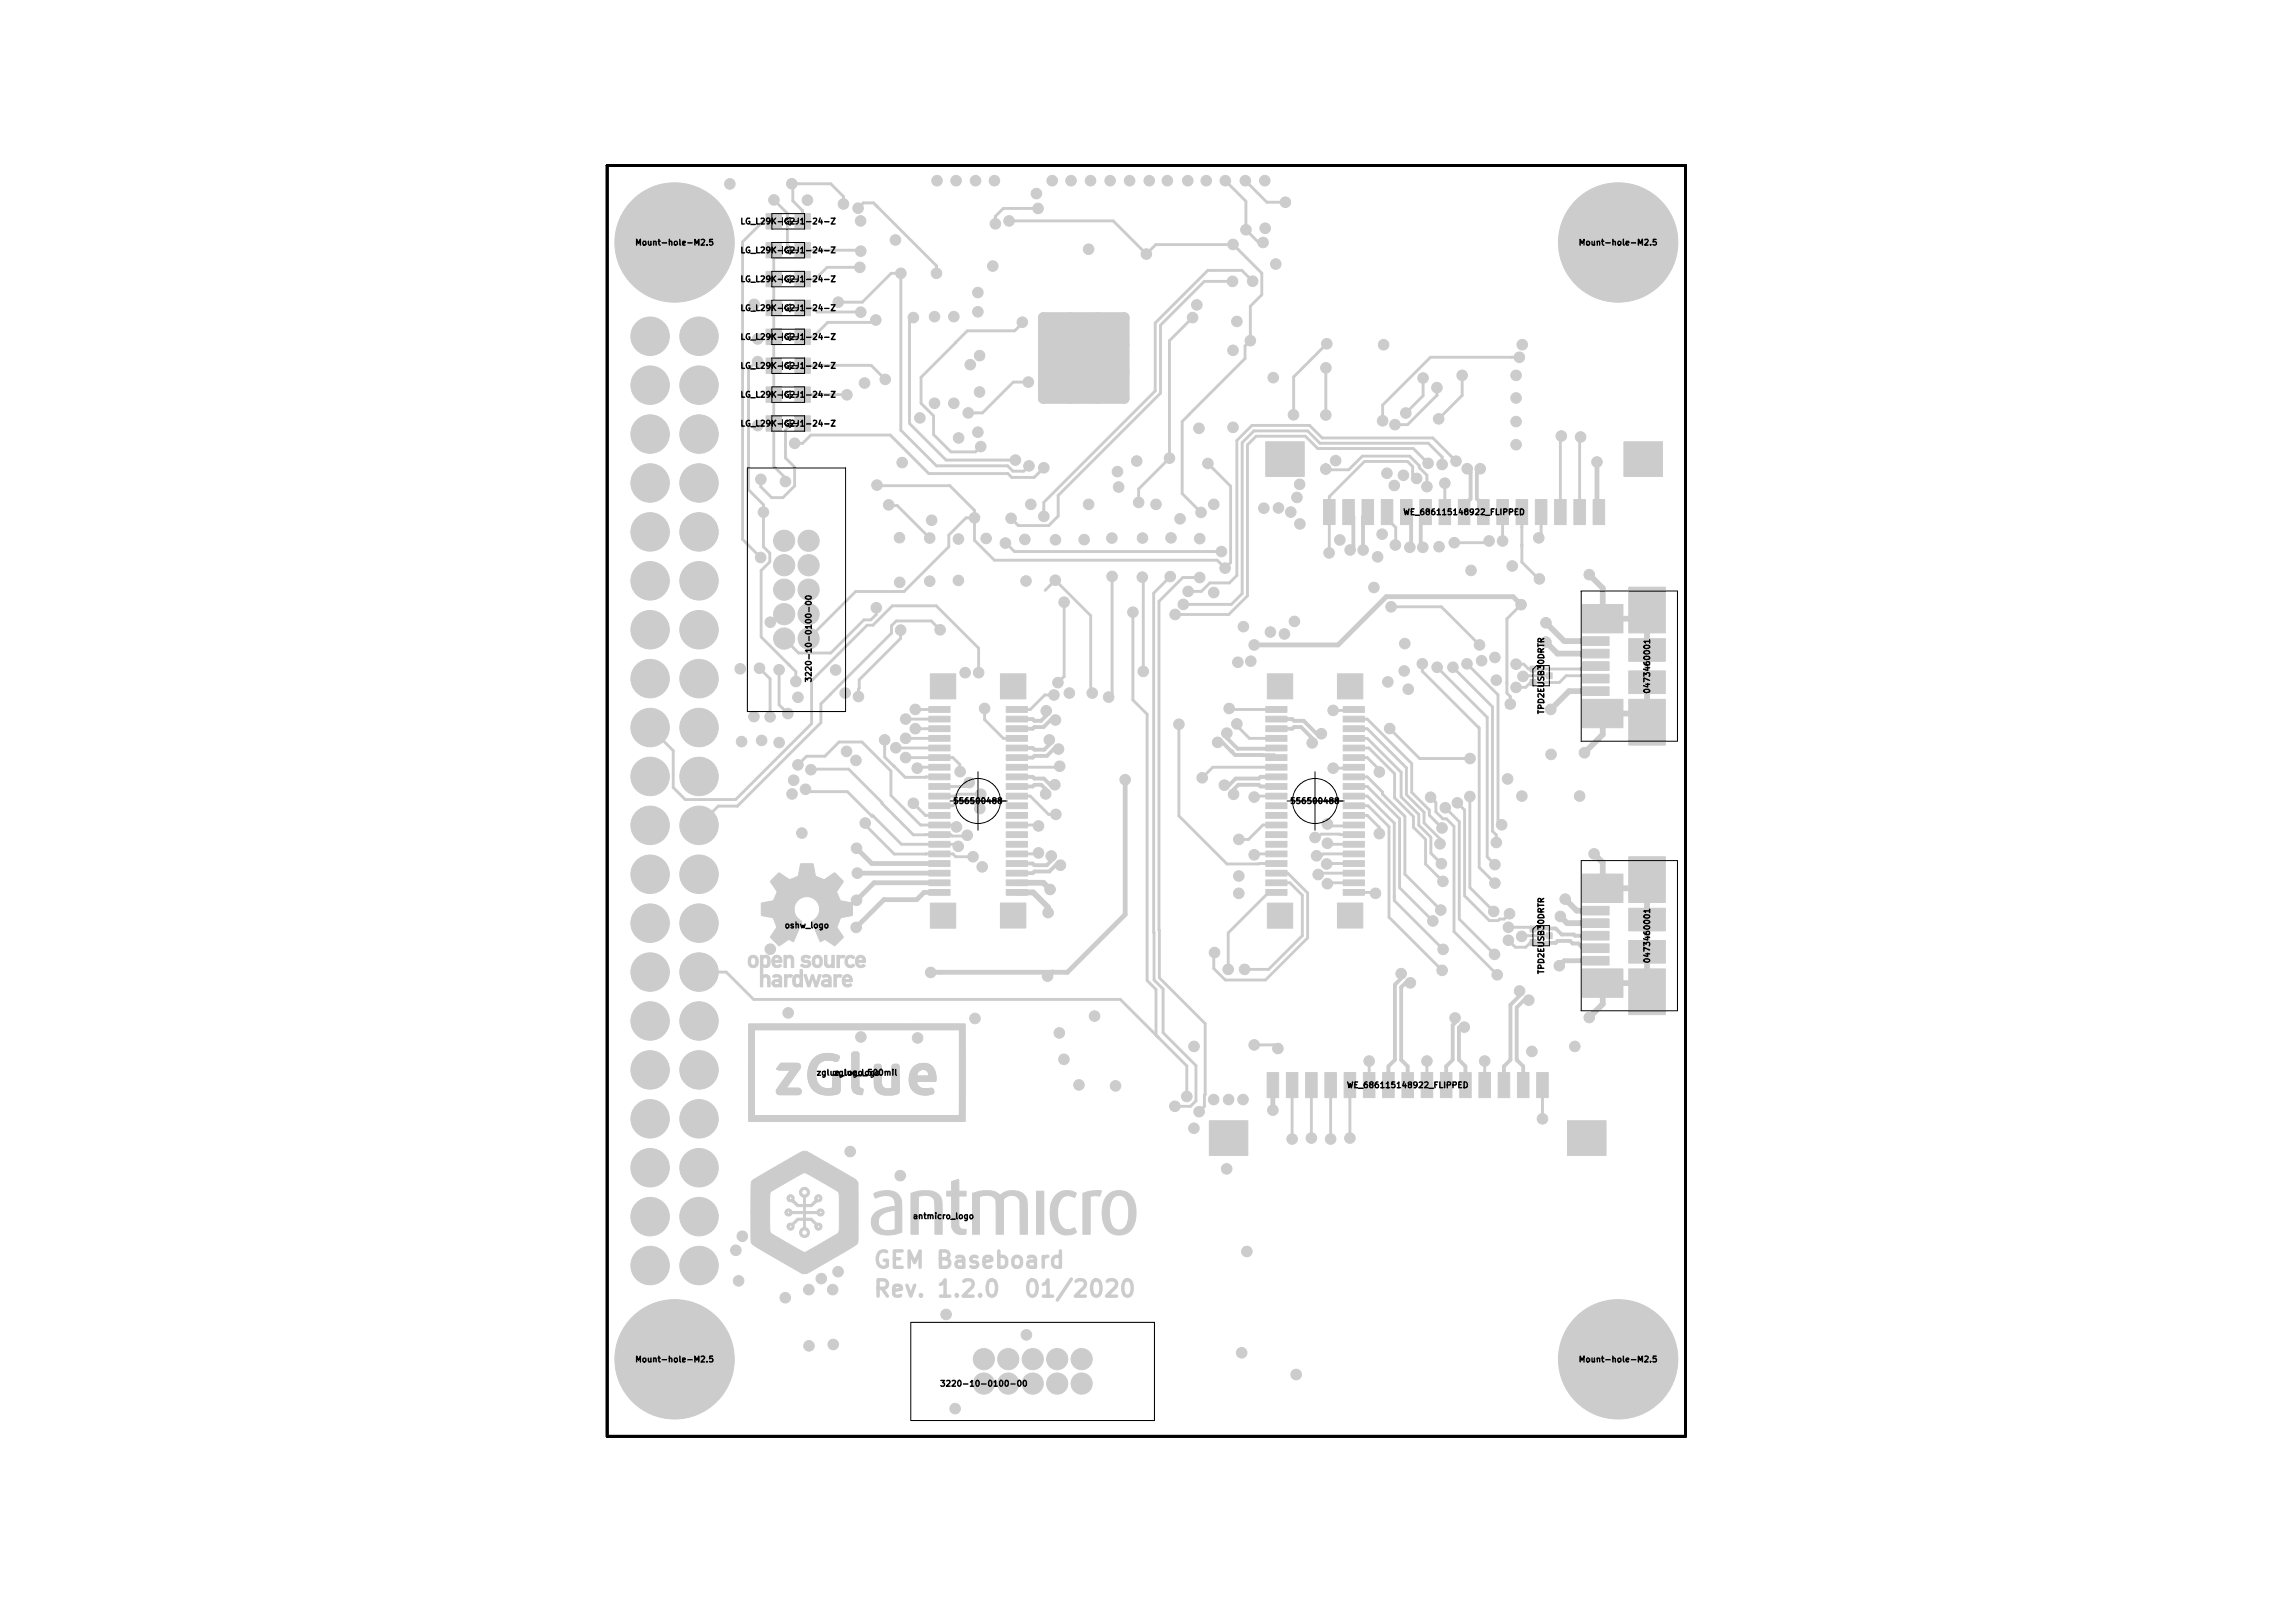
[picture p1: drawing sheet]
<svg xmlns="http://www.w3.org/2000/svg" width="297mm" height="210mm" viewBox="0 0 297 210" stroke-linecap="round" stroke-linejoin="round" font-family="sans-serif">
<defs><g id="words">
<g font-size="3" fill="#ccc">
<text x="114.1" y="164.3">GEM Baseboard</text>
<text x="117.2" y="168">Rev. 1.2.0 01/2020</text>
</g>
<g font-size="1">
<text x="97.1" y="29">LG_L29K-G2J1-24-Z</text>
<text x="83.2" y="31.8">Mount-hole-M2.5</text>
<text x="97.1" y="32.8">LG_L29K-G2J1-24-Z</text>
<text x="205.5" y="31.8">Mount-hole-M2.5</text>
<text x="97.1" y="36.5">LG_L29K-G2J1-24-Z</text>
<text x="97.1" y="40.3">LG_L29K-G2J1-24-Z</text>
<text x="97.1" y="44">LG_L29K-G2J1-24-Z</text>
<text x="97.1" y="47.8">LG_L29K-G2J1-24-Z</text>
<text x="97.1" y="51.5">LG_L29K-G2J1-24-Z</text>
<text x="97.1" y="55.2">LG_L29K-G2J1-24-Z</text>
<text x="182.6" y="66.7">WE_686115148922_FLIPPED</text>
<text x="105.1" y="86.7" transform="rotate(-90 105.1 86.7)">3220-10-0100-00</text>
<text x="213.7" y="89.2" transform="rotate(-90 213.7 89.2)">0473460001</text>
<text x="200" y="92.3" transform="rotate(-90 200 92.3)">TPD2EUSB30DRTR</text>
<text x="124.1" y="104.1">556500488</text>
<text x="167.7" y="104.1">556500488</text>
<text x="101.8" y="120.2">oshw_logo</text>
<text x="213.7" y="124.1" transform="rotate(-90 213.7 124.1)">0473460001</text>
<text x="200" y="126" transform="rotate(-90 200 126)">TPD2EUSB30DRTR</text>
<text x="108.3" y="139.3">zglue_logo</text>
<text x="175.3" y="140.9">WE_686115148922_FLIPPED</text>
<text x="118.6" y="157.9">antmicro_logo</text>
<text x="83.2" y="176.5">Mount-hole-M2.5</text>
<text x="123.4" y="179.6">3220-10-0100-00</text>
<text x="205.5" y="176.5">Mount-hole-M2.5</text>
</g>
</g></defs>
<g fill="none" stroke="#ccc" stroke-width=".37">
<path d="M78.7 21.4h139.6v164.7h-139.6zM100.2 32.4v28l1.6 1.5v.5M126.2 67.1h-1.1l-2.2 2.2v1.5l-5.8 5.8h-6.3l-6.1 6.1M156.5 60l2.9 3v9.9l-.7 .7-1-1h-28.9l-2.6-2.6v-3.9l-3.2-3.2h-9.3l-.1-.1M179.7 66.3v.9l1.1 1.1v2.3M183.5 62l-.5-.5v-1.1l-.7-.6h-5.5l-4.6 4.5v7.3M187.2 62.6v3.7M194.6 66.3v3.8M197 78.3l-1.8 1.9v9.6l.4 .4v1l-.4 .5M121.7 99.4h-2.8l-.1 .1M127.5 91.8v1.4l2.5 2.5h1.7M136.5 90h-1.2l-1.8 1.9h-1.8"/>
<path d="M137.3 99.3l-.2 .1h-5.4M159.2 91.8l.2 .1h5.9M160.2 93.8v.2l1.7 1.7h3.4M165.3 99.4h-8.2l-1.4 1.4M175.4 98.1h1.7l1.6 1.6v.3M195.2 88.5h.1M200.7 87.5h-3.3l-.1 .1M118.3 104.1l1.6 1.5h1.8M131.7 106.9h2.7l.1 .1M131.7 103.1h1.8l2.3 2.4h1M134.5 110.5l-.1 .1h-2.7M165.3 110.6h-2.7l-.1 .1"/>
<path d="M165.3 106.9h-1.7l-1.9 1.8h-1.2M165.3 103.1h-2.7l-.1 .2M175.4 105.6h1.7l1.6 1.6v.8M175.4 115.6h2.7l.1 .1M136.4 125.8l-.7 .7M177.4 137.5v3.1M184.8 137.5v3.1M192.3 137.5v3.1M200.7 121.2h-3.5l-.1 .1M174.9 140.6v6.8M199.8 140.6v4.3"/>
</g>
<path d="M113.7 166.9h.9a.58 .58 0 0 0 .4-.6 .58 .58 0 0 0-.4-.5h-.9v2.1M114.3 166.9l.7 1M115.8 167.2l1-.2-.1-.4-.2-.1h-.4l-.2 .1-.1 .2v.8l.1 .2 .2 .1h.4l.2-.1M143.4 166l.3-.2h.5a.58 .58 0 0 1 .3 .9l-1.2 1.2h1.3M145.7 166a.51 .51 0 0 1 .5-.2 .51 .51 0 0 1 .4 .4 1.25 1.25 0 0 1-.4 1.7 .54 .54 0 0 1-.6-.4 1.81 1.81 0 0 1 .1-1.5z" fill="none" stroke="#ccc" stroke-width=".45"/>
<g fill="#ccc" stroke="#ccc" stroke-width=".13">
<path d="M113.3 138l.3-.1a.46 .46 0 0 1 .5 .1 .46 .46 0 0 1 .1 .5v1.8a.84 .84 0 0 0 1.3 .6l.1-2.8a.42 .42 0 0 1 .4-.2h.3l.2 .2v2.7a.84 .84 0 0 1-.2 .9l-.7 .2h-.7a1.62 1.62 0 0 1-1.6-2v-1.8z"/>
<path d="M97 132.7h28v12.6h-28v-11.9h.7v11.1h26.6v-11.1h-27.3z"/>
<path d="M105.4 137.2a2.81 2.81 0 0 1 3.3-.3l-.1 .5a.82 .82 0 0 1-.9-.1h-.3a1.57 1.57 0 0 0-1.7 1.9 1.64 1.64 0 0 0 1.2 1.8h.4a.4 .4 0 0 0 .6-.3v-.6a1.02 1.02 0 0 1 .1-.9l.6-.1 .2 .2v1.9a.58 .58 0 0 1-.7 .6l-.4 .1a2.54 2.54 0 0 1-3-3.2l.2-.9z"/>
<path d="M110.4 136.3h.7l.2 .2v4.2l.2 .3a.36 .36 0 0 1 .3 .2 .36 .36 0 0 1 0 .4l-.1 .1a1.06 1.06 0 0 1-1.1-.2 1.06 1.06 0 0 1-.3-1.1v-3.9z"/>
<path d="M101.2 137.7h2.1a.53 .53 0 0 1 .4 .5 .53 .53 0 0 1-.3 .5l-1.6 2.3h1.7a.47 .47 0 0 1 .2 .6 .47 .47 0 0 1-.7 .2h-1.9a.49 .49 0 0 1-.5-.3 .49 .49 0 0 1 .2-.6l1.6-2.3h-1.6a.16 .16 0 0 1-.2-.1 .16 .16 0 0 1 .1-.2z"/>
<path d="M118.3 138.3a1.7 1.7 0 0 1 2.1-.4 1.7 1.7 0 0 1 .9 1.8l-.1 .4h-2.4a.85 .85 0 0 0 1.1 .9h.5a.41 .41 0 0 1 .4 0 .41 .41 0 0 1 .2 .4 .58 .58 0 0 1-.7 .4l-.2 .1a1.97 1.97 0 0 1-2.3-2.6l2.1 .1a.25 .25 0 0 0 .4 0 .25 .25 0 0 0 0-.4 .78 .78 0 0 0-.9-.4 .78 .78 0 0 0-.6 .7h-1l.2-.6z"/>
<path d="M100.1 126.4a.76 .76 0 0 1 1.2 .2v1.2l-.4 .1v-.2a.57 .57 0 0 1-.5 .1 .57 .57 0 0 1-.4-.5h.3a.35 .35 0 0 0 .3 .3 .35 .35 0 0 0 .3-.3l.1-.1h-.5l-.2 .1h-.3a.54 .54 0 0 1 .7-.4h.3a.35 .35 0 0 0-.3-.4 .35 .35 0 0 0-.4 .2z"/>
<path d="M97.1 123.9a.71 .71 0 0 1 .9 0 .71 .71 0 0 1 .2 .9 .65 .65 0 0 1-.7 .6 .65 .65 0 0 1-.6-.8h.3v.2a.37 .37 0 0 0 .5 .2 .37 .37 0 0 0 .2-.5 .35 .35 0 0 0-.4-.4 .35 .35 0 0 0-.3 .5h-.3l.1-.4z"/>
<path d="M101.6 126.3h.3v.1a.55 .55 0 0 1 .8 0l-.3 .2a.32 .32 0 0 0-.5 .2v1l-.3 .1z"/>
<path d="M106.5 126.4a.68 .68 0 0 1 .9-.1 .68 .68 0 0 1 .3 .8v.7h-.3l-.1-.1a.56 .56 0 0 1-.5 .1 .56 .56 0 0 1-.4-.4h.3a.34 .34 0 0 0 .4 .1 .34 .34 0 0 0 .2-.3h-.4l-.2 .2h-.3a.5 .5 0 0 1 .7-.5h.3a.35 .35 0 0 0-.3-.4 .35 .35 0 0 0-.4 .2z"/>
<path d="M101.6 123.8h.3v.1a.58 .58 0 0 1 .7 0 .58 .58 0 0 1 .2 .7v.7h-.3v-1a.35 .35 0 0 0-.5-.2 .35 .35 0 0 0-.1 .5v.7h-.3z"/>
<path d="M106.8 123.8h.3v1a.35 .35 0 0 0 .5 .2 .35 .35 0 0 0 .1-.5l.1-.7h.3v1.5h-.3l-.1-.1a.58 .58 0 0 1-.7 .1 .58 .58 0 0 1-.2-.8z"/>
<path d="M104.1 126.3h.4l.3 1.1 .3-1.1h.3l.3 1.1 .3-1.1h.4l-.5 1.6-.3-.1-.4-1-.2 .8a.23 .23 0 0 1-.3 .3 .23 .23 0 0 1-.2-.3z"/>
<path d="M104 123.9a.77 .77 0 0 1 1 .1l-.2 .2a.39 .39 0 0 0-.7 .1h.1a.73 .73 0 0 1 .8 .6 .8 .8 0 0 1-1.2 .3l-.1-.1 .2-.2a.43 .43 0 0 0 .4 .2 .43 .43 0 0 0 .4-.3v-.1a.81 .81 0 0 1-.9-.5z"/>
<path d="M111 123.9a.69 .69 0 0 1 .9 0 .69 .69 0 0 1 .2 .8h-1a.49 .49 0 0 0 .8 .2l.2 .2a.71 .71 0 0 1-.9 .2 .71 .71 0 0 1-.4-.9h1a.34 .34 0 0 0-.3-.4 .34 .34 0 0 0-.4 .4h-.3z"/>
<path d="M100.3 113.6l.6-.5 1.4 .9 .7-.3a.56 .56 0 0 0 .5-.7l.2-.9a.24 .24 0 0 1 .1-.2 .24 .24 0 0 1 .3 0h.9a.27 .27 0 0 1 .3 0 .27 .27 0 0 1 .1 .4l.1 .7a.63 .63 0 0 0 .7 .7l.6 .3 .5-.4a1.28 1.28 0 0 1 .9-.5l1 1.1-.8 1.3v.2a1.64 1.64 0 0 0 .6 1l1.4 .3v1.6l-1.1 .2a.47 .47 0 0 0-.6 .5l-.3 .8 .8 1.3-1.1 1.1-1-.6a.62 .62 0 0 0-.8 .1l-1.1-2.6a1.66 1.66 0 0 0 .3-2.9 1.66 1.66 0 0 0-2.6 1.4 1.87 1.87 0 0 0 1 1.5l-1.2 2.6a.6 .6 0 0 0-.9-.1l-.9 .6-1.1-1.1 .8-1.3-.3-.9a.39 .39 0 0 0-.5-.4l-1.2-.2v-1.6l1.6-.3 .1-.2a1.64 1.64 0 0 0 .3-1.1l-.8-1.2z"/>
<path d="M108.4 123.8h.3v.1l.3-.1 .2-.1a.19 .19 0 0 1 .3 .2 .19 .19 0 0 1-.2 .2 .35 .35 0 0 0-.5 .1 .35 .35 0 0 0-.1 .4v.7h-.3z"/>
<path d="M100.2 124a.69 .69 0 0 1 .8-.1 .69 .69 0 0 1 .3 .8h-1a.4 .4 0 0 0 .3 .4 .4 .4 0 0 0 .4-.2l.2 .2a.71 .71 0 0 1-.9 .2 .71 .71 0 0 1-.3-.9h1a.33 .33 0 0 0-.3-.4 .33 .33 0 0 0-.4 .4h-.3z"/>
<path d="M102.9 126.4a.55 .55 0 0 1 .7 0v-.8h.4v2.3l-.4-.1v-.1a.58 .58 0 0 1-.7 .1 .58 .58 0 0 1-.2-.7h.3a.34 .34 0 0 0 .3 .5 .34 .34 0 0 0 .3-.5 .34 .34 0 0 0-.3-.5 .34 .34 0 0 0-.3 .5h-.3v-.5z"/>
<path d="M105.4 123.9a.69 .69 0 0 1 .9 0 .69 .69 0 0 1 .2 .8 .66 .66 0 0 1-.7 .7 .66 .66 0 0 1-.6-.8h.3a.37 .37 0 0 0 .4 .4 .37 .37 0 0 0 .3-.5 .35 .35 0 0 0-.4-.4 .35 .35 0 0 0-.3 .5h-.3l.1-.5z"/>
<path d="M98.5 123.8h.3v.1a.58 .58 0 0 1 .7 0 .58 .58 0 0 1 .3 .7 .57 .57 0 0 1-.2 .7 .57 .57 0 0 1-.8-.1v1.2a.57 .57 0 0 1 .7 0 .57 .57 0 0 1 .3 .6v.9l-.4-.1v-.6a.37 .37 0 0 0 0-.5 .37 .37 0 0 0-.5 0l-.1 1.1-.3 .1v-3.3h.3a.35 .35 0 0 0 .4 .4 .35 .35 0 0 0 .2-.5 .34 .34 0 0 0-.3-.4 .34 .34 0 0 0-.3 .5h-.3z"/>
<path d="M109.3 126.4a.69 .69 0 0 1 .8 0 .69 .69 0 0 1 .3 .8h-1a.47 .47 0 0 0 .8 .3l.1 .1a.7 .7 0 0 1-.9 .2 .7 .7 0 0 1-.3-.9h1a.34 .34 0 0 0-.4-.4 .34 .34 0 0 0-.3 .4h-.3z"/>
<path d="M108 126.3h.3v.1a.41 .41 0 0 1 .8 0l-.2 .2a.36 .36 0 0 0-.5 .1 .36 .36 0 0 0-.1 .4v.8l-.3-.1z"/>
<path d="M109.7 123.9a.74 .74 0 0 1 1 .1 .26 .26 0 0 1-.4 .1 .48 .48 0 0 0-.5 .6 .48 .48 0 0 0 .7 .2l.2 .2a.77 .77 0 0 1-1 .1 .77 .77 0 0 1-.2-1.1z"/>
<path d="M97.4 153l5.9-3.5a1.26 1.26 0 0 1 1.8 0l4.9 2.8a2.15 2.15 0 0 1 1.2 .9v7.3l-.1 .4-.1 .2-1 .7-5.4 3.2h-.6l-2.6-1.4a25.5 25.5 0 0 1-4-2.5l-.1-.4v-3.6h2.4v2.1l.1 .5 3.7 2.2a.96 .96 0 0 0 .9 .3l4.2-2.5a29.4 29.4 0 0 0 .1-5l-.1-.3-.2-.1-3.6-2.1-.6-.3-4.4 2.5-.1 .6v2.1h-2.4v-3.4z"/>
<path d="M113.2 154.6a3.2 3.2 0 0 1 3.1 0 2.29 2.29 0 0 1 .5 2.1v2.9a3.8 3.8 0 0 1-3.4 0 1.59 1.59 0 0 1-.5-1.4h.9a1.21 1.21 0 0 0 1.6 1.2l.6-.1v-2.5a3.3 3.3 0 0 0-2 .8l-.2 .6h-.9a1.91 1.91 0 0 1 1.7-1.7l1.4-.2a1.11 1.11 0 0 0-.9-1.4 3.3 3.3 0 0 0-1.7 .3z"/>
<path d="M136.8 154.9a2.01 2.01 0 0 1 2.6-.3l-.2 .5a1.37 1.37 0 0 0-2.1 1.1 2.89 2.89 0 0 0 .7 3 1.44 1.44 0 0 0 1.4-.1l.2 .5a2.09 2.09 0 0 1-3.3-1.7 3.9 3.9 0 0 1 .7-3z"/>
<path d="M143.5 154.8a2.13 2.13 0 0 1 2.3-.4 2.13 2.13 0 0 1 1.3 1.9 3.5 3.5 0 0 1-1 3.4 2.13 2.13 0 0 1-3.2-1.7l-.1-.9h.9l.1 .8a1.35 1.35 0 0 0 1.3 1.4l.3-.1a1.87 1.87 0 0 0 .8-1.7v-.9a1.71 1.71 0 0 0-1-1.7 1.28 1.28 0 0 0-1.4 1.3l-.1 .9h-.9v-.1a3.2 3.2 0 0 1 .7-2.2z"/>
<path d="M123.3 153.1l.9-.3v1.5h1v.6h-1v3.9a.71 .71 0 0 0 1 .4l-.1 .5-.1 .2a1.39 1.39 0 0 1-1.7-.9v-4.1h-.7v-.6h.7z"/>
<path d="M118 154.6a4.8 4.8 0 0 1 3.2-.1 1.66 1.66 0 0 1 .8 1.8l.1 3.6h-1v-3.6a1.15 1.15 0 0 0-1.5-1.4l-.6 .1-.1 4.9h-.9z"/>
<path d="M126 154.6a3.8 3.8 0 0 1 3.3 0l.3 .2a2.36 2.36 0 0 1 3.2 .1l.2 .5 .1 .5v4h-.9l-.1-4.3a1.26 1.26 0 0 0-2.1-.3v4.6h-1v-2.7a4.6 4.6 0 0 0-.1-1.9 1.78 1.78 0 0 0-1.8-.3h-.2v4.9h-.9z"/>
<path d="M134.3 154.3h.9v5.6h-.9z"/>
<path d="M140.3 154.6a5.1 5.1 0 0 1 2.4-.3l-.3 .7-.5-.1-.7 .1v4.9h-.9z"/>
<path d="M102.1 154.9a.49 .49 0 0 1 .6 0 .49 .49 0 0 1 .1 .6l.6 .5h.7v-.9a.67 .67 0 0 1-.5-.7h.2a.37 .37 0 0 0 .5 .4 .37 .37 0 0 0 .2-.5 .37 .37 0 0 0-.6 .1h-.1h-.2a.66 .66 0 0 1 .6-.6 .66 .66 0 0 1 .7 .6 .66 .66 0 0 1-.6 .7v.9h.7l.6-.5v-.2h.2a.19 .19 0 0 0 .3 .1 .19 .19 0 0 0 .1-.2 .19 .19 0 0 0-.2-.2l-.2 .3h-.2a.47 .47 0 0 1 .5-.5 .47 .47 0 0 1 .4 .6 .47 .47 0 0 1-.6 .3l-.8 .6h-.8v.6h1.5a.47 .47 0 0 1 .7-.2 .47 .47 0 0 1 .1 .7 .47 .47 0 0 1-.8-.1l-1.5-.1v.6h.8l.7 .7a.47 .47 0 0 1 .7 .2 .47 .47 0 0 1-.4 .6 .47 .47 0 0 1-.5-.4h.2l.2 .2 .2-.2-.2-.2-.2 .2h-.2v-.3l-.6-.5h-.7v.9a.65 .65 0 0 1 .6 .7 .65 .65 0 0 1-.7 .6 .65 .65 0 0 1-.6-.6h.2a.37 .37 0 0 0 .5 .3 .37 .37 0 0 0 .2-.6 .37 .37 0 0 0-.6 .2l-.1 .1h-.2l.1-.5 .4-.2v-.9h-.7l-.6 .5a.48 .48 0 0 1-.3 .8 .48 .48 0 0 1-.5-.5h.2l.1 .1 .2 .1a.2 .2 0 0 0 0-.3l-.5 .1a.48 .48 0 0 1 .6-.4l.7-.7h.8v-.6h-1.2a.45 .45 0 0 0-.5 .3h-.2a.44 .44 0 0 1-.5-.4h.2l.2 .2 .2-.1v-.2h3.8l.2 .3 .2-.2-.2-.2-.2 .1h-3.8l-.1-.1-.3 .2h-.2a.47 .47 0 0 1 .4-.5 .47 .47 0 0 1 .5 .3h1.5v-.6h-.8l-.7-.6a.55 .55 0 0 1-.6-.5h.2l.2 .2 .2-.1-.2-.3-.2 .2h-.2z"/>
<path d="M188.9 64.7h1.5v3.3h-1.5z"/>
<path d="M191.4 64.7h1.5v3.3h-1.5z"/>
<path d="M193.9 64.7h1.5v3.3h-1.5z"/>
<path d="M196.4 64.7h1.5v3.3h-1.5z"/>
<path d="M198.9 64.7h1.5v3.3h-1.5z"/>
<path d="M201.4 64.7h1.5v3.3h-1.5z"/>
<path d="M203.9 64.7h1.5v3.3h-1.5z"/>
<path d="M206.4 64.7h1.5v3.3h-1.5z"/>
<path d="M186.4 64.7h1.5v3.3h-1.5z"/>
<path d="M183.9 64.7h1.5v3.3h-1.5z"/>
<path d="M181.4 64.7h1.5v3.3h-1.5z"/>
<path d="M178.9 64.7h1.5v3.3h-1.5z"/>
<path d="M176.4 64.7h1.5v3.3h-1.5z"/>
<path d="M173.9 64.7h1.5v3.3h-1.5z"/>
<path d="M171.5 64.7h1.4v3.3h-1.4z"/>
<path d="M164 57.2h5v4.5h-5z"/>
<path d="M210.4 57.2h5v4.5h-5z"/>
<path d="M156.7 145.2h4.9v4.5h-4.9z"/>
<path d="M203.1 145.2h4.9v4.5h-4.9z"/>
<path d="M199.1 139h1.5v3.2h-1.5z"/>
<path d="M196.6 139h1.5v3.2h-1.5z"/>
<path d="M194.1 139h1.5v3.2h-1.5z"/>
<path d="M191.6 139h1.5v3.2h-1.5z"/>
<path d="M189.1 139h1.5v3.2h-1.5z"/>
<path d="M186.6 139h1.5v3.2h-1.5z"/>
<path d="M184.1 139h1.5v3.2h-1.5z"/>
<path d="M164.1 139h1.5v3.2h-1.5z"/>
<path d="M166.6 139h1.5v3.2h-1.5z"/>
<path d="M169.1 139h1.5v3.2h-1.5z"/>
<path d="M171.6 139h1.5v3.2h-1.5z"/>
<path d="M174.1 139h1.5v3.2h-1.5z"/>
<path d="M176.6 139h1.5v3.2h-1.5z"/>
<path d="M179.1 139h1.5v3.2h-1.5z"/>
<path d="M181.6 139h1.5v3.2h-1.5z"/>
<path d="M134.7 40.7l.5-.2h10.4a.62 .62 0 0 1 .7 .6v10.5a.62 .62 0 0 1-.7 .6h-10.4a.62 .62 0 0 1-.7-.6v-10.5z"/>
<path d="M103 42.6h2v2h-2z"/>
<path d="M99.2 42.6h2v2h-2z"/>
<path d="M99.2 46.4h2v2h-2z"/>
<path d="M103 46.4h2v2h-2z"/>
<path d="M99.2 53.9h2v2h-2z"/>
<path d="M103 53.9h2v2h-2z"/>
<path d="M103 35.2h2v2h-2z"/>
<path d="M99.2 35.2h2v2h-2z"/>
<path d="M99.2 38.9h2v2h-2z"/>
<path d="M103 38.9h2v2h-2z"/>
<path d="M103 31.4h2v2h-2z"/>
<path d="M99.2 31.4h2v2h-2z"/>
<path d="M99.2 50.1h2v2h-2z"/>
<path d="M103 50.1h2v2h-2z"/>
<path d="M99.2 27.7h2v2h-2z"/>
<path d="M103 27.7h2v2h-2z"/>
<path d="M198.2 86.3h.8v.7h-.8z"/>
<path d="M200.3 87.2h.8v.7h-.8z"/>
<path d="M198.2 88h.8v.8h-.8z"/>
<path d="M120.3 115.2h2.8v.8h-2.8z"/>
<path d="M120.3 114h2.8v.7h-2.8z"/>
<path d="M120.3 112.7h2.8v.8h-2.8z"/>
<path d="M120.3 111.5h2.8v.7h-2.8z"/>
<path d="M120.3 110.2h2.8v.8h-2.8z"/>
<path d="M120.3 109h2.8v.7h-2.8z"/>
<path d="M120.3 107.8h2.8v.7h-2.8z"/>
<path d="M120.3 106.5h2.8v.8h-2.8z"/>
<path d="M120.3 105.3h2.8v.7h-2.8z"/>
<path d="M120.3 104h2.8v.8h-2.8z"/>
<path d="M120.3 102.8h2.8v.7h-2.8z"/>
<path d="M120.3 101.5h2.8v.8h-2.8z"/>
<path d="M120.3 100.3h2.8v.7h-2.8z"/>
<path d="M120.3 99h2.8v.8h-2.8z"/>
<path d="M120.3 97.8h2.8v.7h-2.8z"/>
<path d="M120.3 96.5h2.8v.8h-2.8z"/>
<path d="M120.3 95.3h2.8v.7h-2.8z"/>
<path d="M120.3 94h2.8v.8h-2.8z"/>
<path d="M120.3 92.8h2.8v.7h-2.8z"/>
<path d="M120.3 91.5h2.8v.8h-2.8z"/>
<path d="M130.3 115.2h2.8v.8h-2.8z"/>
<path d="M130.3 114h2.8v.7h-2.8z"/>
<path d="M130.3 112.7h2.8v.8h-2.8z"/>
<path d="M130.3 111.5h2.8v.7h-2.8z"/>
<path d="M130.3 110.2h2.8v.8h-2.8z"/>
<path d="M130.3 109h2.8v.7h-2.8z"/>
<path d="M130.3 107.8h2.8v.7h-2.8z"/>
<path d="M130.3 106.5h2.8v.8h-2.8z"/>
<path d="M130.3 105.3h2.8v.7h-2.8z"/>
<path d="M130.3 104h2.8v.8h-2.8z"/>
<path d="M130.3 102.8h2.8v.7h-2.8z"/>
<path d="M130.3 101.5h2.8v.8h-2.8z"/>
<path d="M130.3 100.3h2.8v.7h-2.8z"/>
<path d="M130.3 99h2.8v.8h-2.8z"/>
<path d="M130.3 97.8h2.8v.7h-2.8z"/>
<path d="M130.3 96.5h2.8v.8h-2.8z"/>
<path d="M130.3 95.3h2.8v.7h-2.8z"/>
<path d="M130.3 94h2.8v.8h-2.8z"/>
<path d="M130.3 92.8h2.8v.7h-2.8z"/>
<path d="M130.3 91.5h2.8v.8h-2.8z"/>
<path d="M120.5 117h3.3v3.2h-3.3z"/>
<path d="M129.6 117h3.3v3.2h-3.3z"/>
<path d="M120.5 87.3h3.3v3.2h-3.3z"/>
<path d="M129.6 87.3h3.3v3.2h-3.3z"/>
<path d="M164 115.2h2.7v.8h-2.7z"/>
<path d="M164 114h2.7v.7h-2.7z"/>
<path d="M164 112.7h2.7v.8h-2.7z"/>
<path d="M164 111.5h2.7v.7h-2.7z"/>
<path d="M164 110.2h2.7v.8h-2.7z"/>
<path d="M164 109h2.7v.7h-2.7z"/>
<path d="M164 107.8h2.7v.7h-2.7z"/>
<path d="M164 106.5h2.7v.8h-2.7z"/>
<path d="M164 105.3h2.7v.7h-2.7z"/>
<path d="M164 104h2.7v.8h-2.7z"/>
<path d="M164 102.8h2.7v.7h-2.7z"/>
<path d="M164 101.5h2.7v.8h-2.7z"/>
<path d="M164 100.3h2.7v.7h-2.7z"/>
<path d="M164 99h2.7v.8h-2.7z"/>
<path d="M164 97.8h2.7v.7h-2.7z"/>
<path d="M164 96.5h2.7v.8h-2.7z"/>
<path d="M164 95.3h2.7v.7h-2.7z"/>
<path d="M164 94h2.7v.8h-2.7z"/>
<path d="M164 92.8h2.7v.7h-2.7z"/>
<path d="M164 91.5h2.7v.8h-2.7z"/>
<path d="M174 115.2h2.7v.8h-2.7z"/>
<path d="M174 114h2.7v.7h-2.7z"/>
<path d="M174 112.7h2.7v.8h-2.7z"/>
<path d="M174 111.5h2.7v.7h-2.7z"/>
<path d="M174 110.2h2.7v.8h-2.7z"/>
<path d="M174 109h2.7v.7h-2.7z"/>
<path d="M174 107.8h2.7v.7h-2.7z"/>
<path d="M174 106.5h2.7v.8h-2.7z"/>
<path d="M174 105.3h2.7v.7h-2.7z"/>
<path d="M174 104h2.7v.8h-2.7z"/>
<path d="M174 102.8h2.7v.7h-2.7z"/>
<path d="M174 101.5h2.7v.8h-2.7z"/>
<path d="M174 100.3h2.7v.7h-2.7z"/>
<path d="M174 99h2.7v.8h-2.7z"/>
<path d="M174 97.8h2.7v.7h-2.7z"/>
<path d="M174 96.5h2.7v.8h-2.7z"/>
<path d="M174 95.3h2.7v.7h-2.7z"/>
<path d="M174 94h2.7v.8h-2.7z"/>
<path d="M174 92.8h2.7v.7h-2.7z"/>
<path d="M174 91.5h2.7v.8h-2.7z"/>
<path d="M164.2 117h3.3v3.2h-3.3z"/>
<path d="M173.3 117h3.2v3.2h-3.2z"/>
<path d="M164.2 87.3h3.3v3.2h-3.3z"/>
<path d="M173.3 87.3h3.2v3.2h-3.2z"/>
<path d="M198.2 120h.8v.7h-.8z"/>
<path d="M200.3 120.8h.8v.8h-.8z"/>
<path d="M198.2 121.7h.8v.8h-.8z"/>
<path d="M205 117.4h3.4v1.1h-3.4z"/>
<path d="M205 119h3.4v1.2h-3.4z"/>
<path d="M205 120.7h3.4v1.1h-3.4z"/>
<path d="M205 122.3h3.4v1.1h-3.4z"/>
<path d="M205 123.9h3.4v1.1h-3.4z"/>
<path d="M205 125.5h5.2v3.7h-5.2z"/>
<path d="M211 121.8h4.7v3h-4.7z"/>
<path d="M211 111h4.7v5.9h-4.7z"/>
<path d="M211 125.5h4.7v5.9h-4.7z"/>
<path d="M211 117.7h4.7v2.9h-4.7z"/>
<path d="M205 113.2h5.2v3.7h-5.2z"/>
<path d="M205 78.3h5.2v3.7h-5.2z"/>
<path d="M211 82.7h4.7v3h-4.7z"/>
<path d="M211 90.6h4.7v5.9h-4.7z"/>
<path d="M211 76.1h4.7v5.9h-4.7z"/>
<path d="M211 86.9h4.7v2.9h-4.7z"/>
<path d="M205 90.6h5.2v3.7h-5.2z"/>
<path d="M205 89h3.4v1.1h-3.4z"/>
<path d="M205 87.4h3.4v1.1h-3.4z"/>
<path d="M205 85.7h3.4v1.2h-3.4z"/>
<path d="M205 84.1h3.4v1.1h-3.4z"/>
<path d="M205 82.5h3.4v1.1h-3.4z"/>
<circle cx="140.1" cy="176.1" r="1.37"/>
<circle cx="140.1" cy="179.2" r="1.37"/>
<circle cx="137" cy="176.1" r="1.37"/>
<circle cx="137" cy="179.2" r="1.37"/>
<circle cx="133.8" cy="176.1" r="1.37"/>
<circle cx="133.8" cy="179.2" r="1.37"/>
<circle cx="130.6" cy="176.1" r="1.37"/>
<circle cx="130.6" cy="179.2" r="1.37"/>
<circle cx="127.4" cy="176.1" r="1.37"/>
<circle cx="127.4" cy="179.2" r="1.37"/>
<circle cx="135.2" cy="51.6" r=".62"/>
<circle cx="138.6" cy="51.6" r=".62"/>
<circle cx="142.1" cy="51.6" r=".62"/>
<circle cx="145.6" cy="51.6" r=".62"/>
<circle cx="135.2" cy="48.1" r=".62"/>
<circle cx="138.6" cy="48.1" r=".62"/>
<circle cx="142.1" cy="48.1" r=".62"/>
<circle cx="145.6" cy="48.1" r=".62"/>
<circle cx="135.2" cy="44.6" r=".62"/>
<circle cx="138.6" cy="44.6" r=".62"/>
<circle cx="142.1" cy="44.6" r=".62"/>
<circle cx="145.6" cy="44.6" r=".62"/>
<circle cx="135.2" cy="41.1" r=".62"/>
<circle cx="138.6" cy="41.1" r=".62"/>
<circle cx="142.1" cy="41.1" r=".62"/>
<circle cx="145.6" cy="41.1" r=".62"/>
<circle cx="101.6" cy="70.1" r="1.37"/>
<circle cx="104.7" cy="70.1" r="1.37"/>
<circle cx="101.6" cy="73.2" r="1.37"/>
<circle cx="104.7" cy="73.2" r="1.37"/>
<circle cx="101.6" cy="76.4" r="1.37"/>
<circle cx="104.7" cy="76.4" r="1.37"/>
<circle cx="101.6" cy="79.6" r="1.37"/>
<circle cx="104.7" cy="79.6" r="1.37"/>
<circle cx="101.6" cy="82.7" r="1.37"/>
<circle cx="104.7" cy="82.7" r="1.37"/>
<circle cx="87.4" cy="31.4" r="7.7"/>
<circle cx="87.4" cy="176.1" r="7.7"/>
<circle cx="209.6" cy="176.1" r="7.7"/>
<circle cx="209.6" cy="31.4" r="7.7"/>
<circle cx="90.6" cy="163.9" r="2.49"/>
<circle cx="84.2" cy="163.9" r="2.49"/>
<circle cx="90.6" cy="157.6" r="2.49"/>
<circle cx="84.2" cy="157.6" r="2.49"/>
<circle cx="90.6" cy="151.3" r="2.49"/>
<circle cx="84.2" cy="151.3" r="2.49"/>
<circle cx="90.6" cy="144.9" r="2.49"/>
<circle cx="84.2" cy="144.9" r="2.49"/>
<circle cx="90.6" cy="138.6" r="2.49"/>
<circle cx="84.2" cy="138.6" r="2.49"/>
<circle cx="90.6" cy="132.3" r="2.49"/>
<circle cx="84.2" cy="132.3" r="2.49"/>
<circle cx="90.6" cy="125.9" r="2.49"/>
<circle cx="84.2" cy="125.9" r="2.49"/>
<circle cx="90.6" cy="119.6" r="2.49"/>
<circle cx="84.2" cy="119.6" r="2.49"/>
<circle cx="90.6" cy="113.3" r="2.49"/>
<circle cx="84.2" cy="113.3" r="2.49"/>
<circle cx="90.6" cy="106.9" r="2.49"/>
<circle cx="84.2" cy="106.9" r="2.49"/>
<circle cx="90.6" cy="100.6" r="2.49"/>
<circle cx="84.2" cy="100.6" r="2.49"/>
<circle cx="90.6" cy="94.3" r="2.49"/>
<circle cx="84.2" cy="94.3" r="2.49"/>
<circle cx="90.6" cy="87.9" r="2.49"/>
<circle cx="84.2" cy="87.9" r="2.49"/>
<circle cx="90.6" cy="81.6" r="2.49"/>
<circle cx="84.2" cy="81.6" r="2.49"/>
<circle cx="90.6" cy="75.2" r="2.49"/>
<circle cx="84.2" cy="75.2" r="2.49"/>
<circle cx="90.6" cy="68.9" r="2.49"/>
<circle cx="84.2" cy="68.9" r="2.49"/>
<circle cx="90.6" cy="62.6" r="2.49"/>
<circle cx="84.2" cy="62.6" r="2.49"/>
<circle cx="90.6" cy="56.2" r="2.49"/>
<circle cx="84.2" cy="56.2" r="2.49"/>
<circle cx="90.6" cy="49.9" r="2.49"/>
<circle cx="84.2" cy="49.9" r="2.49"/>
<circle cx="90.6" cy="43.6" r="2.49"/>
<circle cx="84.2" cy="43.6" r="2.49"/>
<circle cx="136.7" cy="93.3" r=".69"/>
<circle cx="182.7" cy="127.3" r=".69"/>
<circle cx="183.5" cy="62" r=".69"/>
<circle cx="99.8" cy="123" r=".69"/>
<circle cx="180.8" cy="70.6" r=".69"/>
<circle cx="193.8" cy="88.1" r=".69"/>
<circle cx="112" cy="49.6" r=".69"/>
<circle cx="98.1" cy="55.1" r=".69"/>
<circle cx="154.7" cy="135.6" r=".69"/>
<circle cx="107.9" cy="174.2" r=".69"/>
<circle cx="107.9" cy="167.1" r=".69"/>
<circle cx="116" cy="31.1" r=".69"/>
<circle cx="116.9" cy="59.9" r=".69"/>
<circle cx="141.8" cy="131.6" r=".69"/>
<circle cx="167.9" cy="178.1" r=".69"/>
<circle cx="165.3" cy="34.2" r=".69"/>
<circle cx="155.3" cy="55.5" r=".69"/>
<circle cx="172.2" cy="71.6" r=".69"/>
<circle cx="182" cy="83.4" r=".69"/>
<circle cx="195.3" cy="100.9" r=".69"/>
<circle cx="159.7" cy="55.4" r=".69"/>
<circle cx="138.5" cy="89.8" r=".69"/>
<circle cx="194.6" cy="70.1" r=".69"/>
<circle cx="193.7" cy="85.2" r=".69"/>
<circle cx="95.3" cy="162" r=".69"/>
<circle cx="96.2" cy="160.2" r=".69"/>
<circle cx="118.3" cy="104.1" r=".69"/>
<circle cx="119.2" cy="54.1" r=".69"/>
<circle cx="197.3" cy="87.6" r=".69"/>
<circle cx="104.6" cy="25.9" r=".69"/>
<circle cx="197.1" cy="121.3" r=".69"/>
<circle cx="195.9" cy="73.3" r=".69"/>
<circle cx="178.7" cy="100" r=".69"/>
<circle cx="178.7" cy="108" r=".69"/>
<circle cx="178.2" cy="115.7" r=".69"/>
<circle cx="162.5" cy="110.7" r=".69"/>
<circle cx="160.5" cy="108.7" r=".69"/>
<circle cx="162.5" cy="103.3" r=".69"/>
<circle cx="155.7" cy="100.8" r=".69"/>
<circle cx="160.2" cy="93.8" r=".69"/>
<circle cx="159.2" cy="91.8" r=".69"/>
<circle cx="134.5" cy="110.5" r=".69"/>
<circle cx="134.5" cy="107" r=".69"/>
<circle cx="136.8" cy="105.5" r=".69"/>
<circle cx="137.3" cy="99.3" r=".69"/>
<circle cx="127.5" cy="91.8" r=".69"/>
<circle cx="136.5" cy="90" r=".69"/>
<circle cx="118.8" cy="99.5" r=".69"/>
<circle cx="187.2" cy="62.6" r=".69"/>
<circle cx="200.3" cy="83.2" r=".69"/>
<circle cx="200.3" cy="80.7" r=".69"/>
<circle cx="205.3" cy="97.5" r=".69"/>
<circle cx="205.9" cy="74.4" r=".69"/>
<circle cx="202.1" cy="118.7" r=".69"/>
<circle cx="202.8" cy="116.5" r=".69"/>
<circle cx="205.9" cy="131.8" r=".69"/>
<circle cx="206.5" cy="110.6" r=".69"/>
<circle cx="123.6" cy="41" r=".69"/>
<circle cx="121.1" cy="41" r=".69"/>
<circle cx="139.8" cy="140.5" r=".69"/>
<circle cx="101.7" cy="168.1" r=".69"/>
<circle cx="147.3" cy="59.7" r=".69"/>
<circle cx="133.5" cy="65.3" r=".69"/>
<circle cx="149.7" cy="65.3" r=".69"/>
<circle cx="152.9" cy="67.2" r=".69"/>
<circle cx="157.2" cy="65.3" r=".69"/>
<circle cx="155" cy="39.5" r=".69"/>
<circle cx="159.7" cy="45.4" r=".69"/>
<circle cx="126.9" cy="50.8" r=".69"/>
<circle cx="126.7" cy="56" r=".69"/>
<circle cx="123.6" cy="52.2" r=".69"/>
<circle cx="121.1" cy="52.2" r=".69"/>
<circle cx="126.7" cy="40.4" r=".69"/>
<circle cx="126.7" cy="37.9" r=".69"/>
<circle cx="141" cy="32.3" r=".69"/>
<circle cx="177.4" cy="137.5" r=".69"/>
<circle cx="184.8" cy="137.5" r=".69"/>
<circle cx="192.3" cy="137.5" r=".69"/>
<circle cx="199.8" cy="144.9" r=".69"/>
<circle cx="136.6" cy="101.7" r=".69"/>
<circle cx="188.5" cy="131.9" r=".69"/>
<circle cx="135.5" cy="102.9" r=".69"/>
<circle cx="189.7" cy="133.1" r=".69"/>
<circle cx="135.9" cy="95.9" r=".69"/>
<circle cx="196.8" cy="128.4" r=".69"/>
<circle cx="137.1" cy="97" r=".69"/>
<circle cx="198" cy="129.6" r=".69"/>
<circle cx="135.5" cy="92.1" r=".69"/>
<circle cx="181.5" cy="126.1" r=".69"/>
<circle cx="154.7" cy="146.2" r=".69"/>
<circle cx="160.8" cy="175.2" r=".69"/>
<circle cx="156.5" cy="60" r=".69"/>
<circle cx="135.7" cy="126.5" r=".69"/>
<circle cx="101.8" cy="62.4" r=".69"/>
<circle cx="113.6" cy="62.8" r=".69"/>
<circle cx="195.6" cy="91.2" r=".69"/>
<circle cx="137.8" cy="137.2" r=".69"/>
<circle cx="197" cy="78.3" r=".69"/>
<circle cx="106.4" cy="165.6" r=".69"/>
<circle cx="144.8" cy="61.1" r=".69"/>
<circle cx="158.7" cy="73.6" r=".69"/>
<circle cx="126.2" cy="67.1" r=".69"/>
<circle cx="162.5" cy="83.5" r=".69"/>
<circle cx="206.9" cy="59.9" r=".69"/>
<circle cx="145.8" cy="101" r=".69"/>
<circle cx="164.9" cy="143.8" r=".69"/>
<circle cx="158.9" cy="151.4" r=".69"/>
<circle cx="174.9" cy="147.4" r=".69"/>
<circle cx="120.6" cy="126" r=".69"/>
<circle cx="191.7" cy="60.7" r=".69"/>
<circle cx="171.2" cy="95.1" r=".69"/>
<circle cx="174.9" cy="71.3" r=".69"/>
<circle cx="157.7" cy="96.2" r=".69"/>
<circle cx="176.6" cy="71.3" r=".69"/>
<circle cx="158.9" cy="95" r=".69"/>
<circle cx="182.6" cy="70.9" r=".69"/>
<circle cx="159.8" cy="102.9" r=".69"/>
<circle cx="184.3" cy="70.9" r=".69"/>
<circle cx="158.6" cy="101.7" r=".69"/>
<circle cx="190.1" cy="60.7" r=".69"/>
<circle cx="170" cy="96.2" r=".69"/>
<circle cx="202" cy="125.1" r=".69"/>
<circle cx="196.4" cy="89" r=".69"/>
<circle cx="125.7" cy="47.2" r=".69"/>
<circle cx="196.4" cy="86" r=".69"/>
<circle cx="126.9" cy="46.1" r=".69"/>
<circle cx="164.9" cy="48.9" r=".69"/>
<circle cx="200.9" cy="91.9" r=".69"/>
<circle cx="200.9" cy="97.7" r=".69"/>
<circle cx="195.4" cy="121.8" r=".69"/>
<circle cx="137.4" cy="112.1" r=".69"/>
<circle cx="195.4" cy="120.1" r=".69"/>
<circle cx="136.2" cy="110.9" r=".69"/>
<circle cx="115.1" cy="65.4" r=".69"/>
<circle cx="123.9" cy="23.4" r=".69"/>
<circle cx="188.4" cy="70.3" r=".69"/>
<circle cx="120.4" cy="69.7" r=".69"/>
<circle cx="120.4" cy="75.3" r=".69"/>
<circle cx="192.9" cy="70.1" r=".69"/>
<circle cx="121.8" cy="81.6" r=".69"/>
<circle cx="126.4" cy="23.4" r=".69"/>
<circle cx="124.2" cy="69.8" r=".69"/>
<circle cx="124.2" cy="75.2" r=".69"/>
<circle cx="190.6" cy="73.9" r=".69"/>
<circle cx="186.4" cy="70.8" r=".69"/>
<circle cx="173.6" cy="69.9" r=".69"/>
<circle cx="186.4" cy="54.3" r=".69"/>
<circle cx="126.1" cy="111" r=".69"/>
<circle cx="112.1" cy="106.6" r=".69"/>
<circle cx="189.4" cy="48.6" r=".69"/>
<circle cx="185" cy="60" r=".69"/>
<circle cx="104.3" cy="102.3" r=".69"/>
<circle cx="152.2" cy="79.6" r=".69"/>
<circle cx="124.1" cy="109.6" r=".69"/>
<circle cx="105" cy="99.7" r=".69"/>
<circle cx="153.3" cy="78.3" r=".69"/>
<circle cx="186.8" cy="60.2" r=".69"/>
<circle cx="125.3" cy="108.2" r=".69"/>
<circle cx="188.6" cy="59.7" r=".69"/>
<circle cx="153.9" cy="76.6" r=".69"/>
<circle cx="123.9" cy="107.1" r=".69"/>
<circle cx="103.4" cy="99.1" r=".69"/>
<circle cx="128.8" cy="23.4" r=".69"/>
<circle cx="162" cy="85.7" r=".69"/>
<circle cx="126.8" cy="87.1" r=".69"/>
<circle cx="127.7" cy="69.8" r=".69"/>
<circle cx="178" cy="76.1" r=".69"/>
<circle cx="121.4" cy="23.4" r=".69"/>
<circle cx="116.5" cy="69.7" r=".69"/>
<circle cx="116.5" cy="75.4" r=".69"/>
<circle cx="178.5" cy="72.1" r=".69"/>
<circle cx="148.9" cy="23.4" r=".69"/>
<circle cx="143.6" cy="90.3" r=".69"/>
<circle cx="144.1" cy="74.7" r=".69"/>
<circle cx="144" cy="69.7" r=".69"/>
<circle cx="182.4" cy="89.3" r=".69"/>
<circle cx="143.8" cy="23.4" r=".69"/>
<circle cx="137" cy="88.4" r=".69"/>
<circle cx="137.8" cy="78" r=".69"/>
<circle cx="140.4" cy="69.9" r=".69"/>
<circle cx="181.9" cy="86.9" r=".69"/>
<circle cx="138.7" cy="23.4" r=".69"/>
<circle cx="132.9" cy="75.3" r=".69"/>
<circle cx="132.8" cy="69.9" r=".69"/>
<circle cx="153.7" cy="142" r=".69"/>
<circle cx="146.8" cy="79.3" r=".69"/>
<circle cx="111" cy="109.9" r=".69"/>
<circle cx="111.1" cy="113.1" r=".69"/>
<circle cx="130.2" cy="70.4" r=".69"/>
<circle cx="157.2" cy="76.8" r=".69"/>
<circle cx="128.6" cy="34.5" r=".69"/>
<circle cx="158.2" cy="71.5" r=".69"/>
<circle cx="160.4" cy="85.8" r=".69"/>
<circle cx="124.2" cy="56.7" r=".69"/>
<circle cx="120.7" cy="67.4" r=".69"/>
<circle cx="126.3" cy="131.9" r=".69"/>
<circle cx="111" cy="116.6" r=".69"/>
<circle cx="151.2" cy="23.4" r=".69"/>
<circle cx="151.6" cy="74.7" r=".69"/>
<circle cx="151.7" cy="69.7" r=".69"/>
<circle cx="152.2" cy="143.3" r=".69"/>
<circle cx="146.3" cy="23.4" r=".69"/>
<circle cx="191.9" cy="85.6" r=".69"/>
<circle cx="148.1" cy="87" r=".69"/>
<circle cx="125" cy="87.1" r=".69"/>
<circle cx="148" cy="74.8" r=".69"/>
<circle cx="148" cy="69.7" r=".69"/>
<circle cx="141.3" cy="23.4" r=".69"/>
<circle cx="141.5" cy="89.8" r=".69"/>
<circle cx="136.7" cy="75.2" r=".69"/>
<circle cx="136.7" cy="69.9" r=".69"/>
<circle cx="179.8" cy="88.3" r=".69"/>
<circle cx="118.3" cy="41.1" r=".69"/>
<circle cx="131.5" cy="59.6" r=".69"/>
<circle cx="133.3" cy="60.4" r=".69"/>
<circle cx="116.7" cy="35.4" r=".69"/>
<circle cx="108.6" cy="39.1" r=".69"/>
<circle cx="102.9" cy="57.4" r=".69"/>
<circle cx="135.2" cy="60.6" r=".69"/>
<circle cx="98.5" cy="72.2" r=".69"/>
<circle cx="116.6" cy="152.3" r=".69"/>
<circle cx="135.8" cy="118.2" r=".69"/>
<circle cx="136" cy="115.2" r=".69"/>
<circle cx="197.1" cy="103.1" r=".69"/>
<circle cx="204.6" cy="103.1" r=".69"/>
<circle cx="204" cy="135.6" r=".69"/>
<circle cx="122.6" cy="170.3" r=".69"/>
<circle cx="198.4" cy="136.2" r=".69"/>
<circle cx="104.8" cy="174.3" r=".69"/>
<circle cx="104.8" cy="167.1" r=".69"/>
<circle cx="108.6" cy="164.7" r=".69"/>
<circle cx="110.1" cy="149.2" r=".69"/>
<circle cx="95.7" cy="165.9" r=".69"/>
<circle cx="137.2" cy="133.8" r=".69"/>
<circle cx="157.2" cy="142.4" r=".69"/>
<circle cx="194.5" cy="106.8" r=".69"/>
<circle cx="190" cy="86" r=".69"/>
<circle cx="193.8" cy="109.1" r=".69"/>
<circle cx="188.2" cy="86.4" r=".69"/>
<circle cx="193.7" cy="112" r=".69"/>
<circle cx="186.2" cy="86.4" r=".69"/>
<circle cx="193.7" cy="114.4" r=".69"/>
<circle cx="184.2" cy="86" r=".69"/>
<circle cx="111.5" cy="134.3" r=".69"/>
<circle cx="180.2" cy="78.6" r=".69"/>
<circle cx="191.7" cy="83.5" r=".69"/>
<circle cx="161" cy="142.4" r=".69"/>
<circle cx="118.9" cy="134.5" r=".69"/>
<circle cx="180" cy="94.4" r=".69"/>
<circle cx="190.4" cy="98.3" r=".69"/>
<circle cx="159.2" cy="142.4" r=".69"/>
<circle cx="185.3" cy="103.3" r=".69"/>
<circle cx="194" cy="126.3" r=".69"/>
<circle cx="187.2" cy="104.6" r=".69"/>
<circle cx="193.6" cy="123.6" r=".69"/>
<circle cx="188.8" cy="104" r=".69"/>
<circle cx="195.5" cy="118.4" r=".69"/>
<circle cx="190.4" cy="103.2" r=".69"/>
<circle cx="193.5" cy="118.1" r=".69"/>
<circle cx="118.6" cy="94.4" r=".69"/>
<circle cx="133" cy="172.9" r=".69"/>
<circle cx="117.3" cy="95.6" r=".69"/>
<circle cx="117.3" cy="93.2" r=".69"/>
<circle cx="118.6" cy="91.9" r=".69"/>
<circle cx="161.3" cy="23.4" r=".69"/>
<circle cx="166.5" cy="26.2" r=".69"/>
<circle cx="163.8" cy="23.4" r=".69"/>
<circle cx="99.8" cy="92.9" r=".69"/>
<circle cx="98.4" cy="86.6" r=".69"/>
<circle cx="126.9" cy="104.8" r=".69"/>
<circle cx="102.1" cy="92.4" r=".69"/>
<circle cx="100.9" cy="86.8" r=".69"/>
<circle cx="127" cy="102.9" r=".69"/>
<circle cx="109.5" cy="89.8" r=".69"/>
<circle cx="95.9" cy="86.6" r=".69"/>
<circle cx="125.6" cy="101.4" r=".69"/>
<circle cx="127.2" cy="112.3" r=".69"/>
<circle cx="114.6" cy="95.8" r=".69"/>
<circle cx="123.7" cy="182.5" r=".69"/>
<circle cx="124.4" cy="100" r=".69"/>
<circle cx="117.3" cy="98.1" r=".69"/>
<circle cx="116" cy="96.9" r=".69"/>
<circle cx="111.5" cy="28.6" r=".69"/>
<circle cx="152.7" cy="93.8" r=".69"/>
<circle cx="94.5" cy="23.8" r=".69"/>
<circle cx="100.9" cy="96.2" r=".69"/>
<circle cx="157.3" cy="123.4" r=".69"/>
<circle cx="98.7" cy="95.9" r=".69"/>
<circle cx="161.2" cy="125.6" r=".69"/>
<circle cx="96.1" cy="96.1" r=".69"/>
<circle cx="159.1" cy="125.6" r=".69"/>
<circle cx="172.7" cy="92" r=".69"/>
<circle cx="186.8" cy="107.3" r=".69"/>
<circle cx="186.5" cy="109.3" r=".69"/>
<circle cx="186.7" cy="111.9" r=".69"/>
<circle cx="186.9" cy="114.2" r=".69"/>
<circle cx="113.5" cy="78.7" r=".69"/>
<circle cx="162.5" cy="135.4" r=".69"/>
<circle cx="165.5" cy="135.8" r=".69"/>
<circle cx="172.7" cy="99.5" r=".69"/>
<circle cx="186.6" cy="117.9" r=".69"/>
<circle cx="185.6" cy="119.3" r=".69"/>
<circle cx="186.9" cy="123" r=".69"/>
<circle cx="186.8" cy="125.7" r=".69"/>
<circle cx="171.9" cy="106.7" r=".69"/>
<circle cx="170.4" cy="108.5" r=".69"/>
<circle cx="108.2" cy="86.8" r=".69"/>
<circle cx="99.8" cy="80.6" r=".69"/>
<circle cx="171.9" cy="109.2" r=".69"/>
<circle cx="170.6" cy="110.9" r=".69"/>
<circle cx="171.9" cy="111.9" r=".69"/>
<circle cx="160.5" cy="113.5" r=".69"/>
<circle cx="170.8" cy="113.3" r=".69"/>
<circle cx="116.7" cy="81.6" r=".69"/>
<circle cx="111.2" cy="90.2" r=".69"/>
<circle cx="160.5" cy="115.7" r=".69"/>
<circle cx="171.9" cy="114.5" r=".69"/>
<circle cx="130.7" cy="28.6" r=".69"/>
<circle cx="155.6" cy="66.4" r=".69"/>
<circle cx="141" cy="65.3" r=".69"/>
<circle cx="162" cy="44.1" r=".69"/>
<circle cx="159.7" cy="31.7" r=".69"/>
<circle cx="148.5" cy="32.9" r=".69"/>
<circle cx="133.2" cy="49.5" r=".69"/>
<circle cx="125.4" cy="53.5" r=".69"/>
<circle cx="128.9" cy="29" r=".69"/>
<circle cx="134.5" cy="27" r=".69"/>
<circle cx="111.2" cy="27" r=".69"/>
<circle cx="97.7" cy="39.4" r=".69"/>
<circle cx="160.2" cy="41.6" r=".69"/>
<circle cx="121.3" cy="35.4" r=".69"/>
<circle cx="136.3" cy="23.4" r=".69"/>
<circle cx="132.4" cy="41.7" r=".69"/>
<circle cx="127" cy="57.9" r=".69"/>
<circle cx="154.5" cy="41.1" r=".69"/>
<circle cx="147.5" cy="65.1" r=".69"/>
<circle cx="151.5" cy="59.4" r=".69"/>
<circle cx="153.9" cy="23.4" r=".69"/>
<circle cx="102.1" cy="131.2" r=".69"/>
<circle cx="155.4" cy="74.8" r=".69"/>
<circle cx="155.4" cy="69.8" r=".69"/>
<circle cx="155.3" cy="144" r=".69"/>
<circle cx="144.5" cy="140.7" r=".69"/>
<circle cx="109.3" cy="26.4" r=".69"/>
<circle cx="103.9" cy="107.9" r=".69"/>
<circle cx="102.6" cy="23.8" r=".69"/>
<circle cx="111.5" cy="32.5" r=".69"/>
<circle cx="100.3" cy="25.9" r=".69"/>
<circle cx="102.6" cy="102.9" r=".69"/>
<circle cx="109.7" cy="97.3" r=".69"/>
<circle cx="109.7" cy="51.1" r=".69"/>
<circle cx="98.1" cy="46.8" r=".69"/>
<circle cx="103.1" cy="88.3" r=".69"/>
<circle cx="98.9" cy="66.4" r=".69"/>
<circle cx="111.5" cy="40.4" r=".69"/>
<circle cx="103.4" cy="90.3" r=".69"/>
<circle cx="111.4" cy="34.6" r=".69"/>
<circle cx="98.6" cy="62.1" r=".69"/>
<circle cx="113.5" cy="41.5" r=".69"/>
<circle cx="98.1" cy="43.9" r=".69"/>
<circle cx="97.7" cy="92.8" r=".69"/>
<circle cx="102.8" cy="101.1" r=".69"/>
<circle cx="110.9" cy="98.5" r=".69"/>
<circle cx="114.7" cy="49.2" r=".69"/>
<circle cx="204.8" cy="56.6" r=".69"/>
<circle cx="179.2" cy="44.7" r=".69"/>
<circle cx="197.2" cy="44.7" r=".69"/>
<circle cx="202.3" cy="56.5" r=".69"/>
<circle cx="196.8" cy="46.3" r=".69"/>
<circle cx="179.1" cy="54.5" r=".69"/>
<circle cx="199.3" cy="69.7" r=".69"/>
<circle cx="199.4" cy="75" r=".69"/>
<circle cx="184.3" cy="49" r=".69"/>
<circle cx="167.4" cy="147.6" r=".69"/>
<circle cx="182.1" cy="53.5" r=".69"/>
<circle cx="186.1" cy="50.2" r=".69"/>
<circle cx="169.9" cy="147.4" r=".69"/>
<circle cx="180.7" cy="55" r=".69"/>
<circle cx="161.5" cy="162.1" r=".69"/>
<circle cx="172.4" cy="147.6" r=".69"/>
<circle cx="180.6" cy="62.9" r=".69"/>
<circle cx="168.4" cy="62.7" r=".69"/>
<circle cx="179" cy="69.2" r=".69"/>
<circle cx="161.1" cy="81.2" r=".69"/>
<circle cx="168" cy="64.4" r=".69"/>
<circle cx="164.6" cy="81.9" r=".69"/>
<circle cx="179.7" cy="61.3" r=".69"/>
<circle cx="166.4" cy="82.1" r=".69"/>
<circle cx="171.7" cy="53.8" r=".69"/>
<circle cx="171.8" cy="47.7" r=".69"/>
<circle cx="167.7" cy="80.5" r=".69"/>
<circle cx="167.6" cy="53.7" r=".69"/>
<circle cx="171.9" cy="44.5" r=".69"/>
<circle cx="168.4" cy="67.9" r=".69"/>
<circle cx="196.4" cy="48.6" r=".69"/>
<circle cx="167.2" cy="66.3" r=".69"/>
<circle cx="196.4" cy="51.6" r=".69"/>
<circle cx="165.6" cy="65.8" r=".69"/>
<circle cx="196.4" cy="54.6" r=".69"/>
<circle cx="163.7" cy="65.8" r=".69"/>
<circle cx="196.4" cy="57.6" r=".69"/>
<circle cx="156.3" cy="23.4" r=".69"/>
<circle cx="135.2" cy="66.9" r=".69"/>
<circle cx="162.3" cy="36.4" r=".69"/>
<circle cx="163.9" cy="29.6" r=".69"/>
<circle cx="158.7" cy="23.4" r=".69"/>
<circle cx="163.6" cy="31.4" r=".69"/>
<circle cx="159.7" cy="36.5" r=".69"/>
<circle cx="131" cy="67.1" r=".69"/>
<circle cx="161.4" cy="29.8" r=".69"/>
<circle cx="171.7" cy="60.8" r=".69"/>
<circle cx="184.8" cy="63" r=".69"/>
<circle cx="181.8" cy="61.6" r=".69"/>
<circle cx="173" cy="59.7" r=".69"/>
<circle cx="134.3" cy="25.1" r=".69"/>
<circle cx="144.9" cy="63.1" r=".69"/>
<circle cx="110.9" cy="120.1" r=".69"/>
</g>
<g fill="none" stroke="#ccc" stroke-width=".5">
<path d="M174.7 66.3l.6 .7v3.8l-.4 .5M191.7 60.7l-.4 .5v3.4l.9 .9v.8M135.5 92.1v.6l-.6 .7h-.9l-.2-.2h-2.1M135.9 95.9v.6l-.6 .6h-1.3l-.2-.2h-2.1M136.7 93.3h-.6l-.9 .9h-1.2l-.2 .2h-2.1M137.1 97h-.6l-.9 .9h-1.6l-.2 .2h-2.1M158.4 96.2l1.6 1.6h5l.3 .3M165.3 93.2h2.1l.2 .2h1.3l1.7 1.7h.6M131.7 100.6h2.1l.2 .3h1.2l.8 .8h.6M131.7 101.9h2.1l.2-.2h.9l.6 .5v.7M181.5 126.1v.7l-.8 .8v9.7l-.8 .8v2.5M182.7 127.3h-.6l-.6 .6v9.4l.9 .8v2.5"/>
<path d="M188.5 131.9v.6l-.3 .3v4.5l-.9 .8v2.5M189.7 133.1h-.7v4.2l.8 .8v2.5M196.8 128.4v.6l-1.1 1.2v7.1l-.9 .8v2.5M198 129.6h-.6l-.9 .9v6.8l.8 .8v2.5"/>
</g>
<path d="M205.9 74.4l1.7 1.8v4h4.6l1.2-1.2v14.6l-1.2-1.2h-4.6v2.7l-2.3 2.4M200.3 83.2l1.5 1.5h4.9M200.3 80.7l2.3 2.4h4.1M202.1 118.7l.9 .9h3.7M202.8 116.5l1.5 1.5h2.4M206.5 110.6l1.1 1.1v3.4h4.6l1.2-1.1v14.5l-1.2-1.1h-4.6v2.7l-1.7 1.7" fill="none" stroke="#ccc" stroke-width=".75"/>
<path d="M206.9 59.9v6.2l.2 .2M197 78.3l-1-1h-16.4l-6.3 6.2h-10.8M145.8 101v17.5l-7.5 7.5h-17.7M164.9 140.6v3.2" fill="none" stroke="#ccc" stroke-width=".62"/>
<circle cx="159.5" cy="97.3" r=".25" fill="#ccc"/>
<g fill="none" stroke="#ccc" stroke-width=".5">
<path d="M177.2 66.3l-.6 .7v4.3M182.2 66.3l.6 .7v3.7l-.2 .2M184 67v3.6l.3 .3M190.1 60.7l.4 .5v3.4l-.8 .9v.8M157.7 96.2h.7M158.9 95v.6l1.4 1.4h5v-.1M165.3 94.4h2.1l.2-.2h.9l1.5 1.4v.6M136.2 110.9v.6l-.6 .6h-1.6l-.2-.2h-2.1M137.4 112.1h-.6l-.9 .8h-1.9l-.2 .2h-2.1M165.3 101.9h-2l-.2-.2h-2.7l-.6 .6v.6M165.3 100.6h-2l-.2 .3h-3l-.9 .8h-.6M198.6 122.1h.5"/>
<path d="M198.6 120.3h.5M199.2 122.2h2.3l.3-.3h1.6l.3 .3h.7l.7 .6h1.6M199.2 120.3h2.3l.8 .8h1.6l.1 .1h2.7"/>
</g>
<path d="M111 109.9l1.9 2h8.8M111.1 113.1h.1M111.1 113.1h10.6M121.7 114.4h-8.5l-2.2 2.2M121.7 115.6h-2l-.9 .9h-4.3l-3.6 3.6M126.3 131.9v.3M206.7 124.5h-4.1l-.6 .6" fill="none" stroke="#ccc" stroke-width=".62"/>
<g fill="none" stroke="#ccc" stroke-width=".37">
<path d="M98.9 28.7l-2.7 2.6v38.6l2.3 2.3M100.3 25.9l1.7 1.7v4.2M104 32.4h7.4l.1 .1M108.6 39.1h3.1l3.7-3.7h1.3v20.3l4.6 4.7h9.2l.7 .6h1.4l.7-.6M109.3 26.4v-.9l-1.7-1.7h-5l.1 .1v2.1l1.3 1.3v1.4M111.2 27l.6-.7h1.4l8.1 8.1v1M111.4 34.6h-4.3l-1.5 1.6M130.4 28.3l.3 .3h13.5l4.3 4.3 1.2-1.2h10l3.8 3.7v2.8l-1.5 1.5v4.4l-.7 .7v1.6l-8.2 8.2v9.3l2.5 2.5M134.5 27h-4.5l-1.1 1v1M158.7 23.4l2.7 2.7v3.7l1.6 1.6h.6M159.7 36.5h-3.7l-5.7 5.6v8.8l-13.2 13.3v2.7l-1.2 1.2h-4l-.9-1M161.3 23.4l2.8 2.8h2.4"/>
<path d="M162.3 36.4l-1.4-1.4h-4.4l-6.9 6.8v8.8l-14.4 14.5v1.8M97 47.8v15.6l1.9 2v5.4l.8 .9v1.1l-1.1 1.1v8.6l4.5 4.5v1.3M101.8 55.7v3.6l1.1 1.2v2.5l-1.5 1.5h-1.4l-1.4-1.4v-1M102.9 57.4h1.1l1-1h10.3l5 4.9h10.3l.5 .5h2.9l1.2-1.2M104 51.1h5.7M105.4 47.3h7.5l1.8 1.9M105.9 40.4h5.6M113.5 41.5l-.4 .3h-5.9l-1.9 1.8M118.3 41.1l-.5 .5v13.3l4.8 4.7h8.9M132.4 41.7v.2l-1 1h-6.1l-6 6v3.4l1.6 1.6v2.4l2.3 2.2h3.2l.6-.6M133.2 49.5h-1.9l-4 4h-1.9M154.5 41.1l-3 3v15.3l-4 3.9v1.8"/>
<path d="M171.8 47.7l-.1 6.1M171.9 44.5l-4.3 4.3v5.4M184.3 49v2.3l-2.2 2.2M186.1 50.2v1l-3.8 3.8h-1.6M188.6 59.7l-3-3h-14.3l-1.7-1.6h-7.4l-2 2v17.4l-.9 1h-2.6l-1.1 1.1h-1.7M189.4 48.6v2.6l-3 3.1M196.8 46.3h-11.5l-6.2 6.2v2M202.3 56.5l-.2 .1v9.7M204.8 56.6l-.2 .1v9.6M113.5 78.7v.9l-.7 .7h-.9l-4.3 4.3h-4.1l-1.9-1.9M115.1 65.4l.1 .1h1l4.2 4.2M130.2 70.4l1.2 1.1h26.8"/>
<path d="M135.4 76.5l1.3-1.3 4.6 4.6v9.8l.2 .2M137.8 78v9.6l-.8 .8M144.1 74.7v15.2l-.5 .4M146.8 79.3v11.4l1.8 1.8v34.5l1.1 1.2v5.9M148 74.8l.1 .1v12.1M151.6 74.7l-2.2 2.1 .1 50.2 1.2 1.1v5.7l4.2 4.2v4.6l-.7 .7h-2M155.4 74.8h-2.2l-3.1 3.1 .1 48.8 5.9 5.9v9.2l-.1 .1v1.4l-.7 .7M171.7 60.8v-.7l.8 .8h2.2l1.8-1.8h6.1l1.2 1.2v.3l1 1v1.4M180.2 78.6h6.5l5 4.9M185 60l-1.9-1.9h-12.4l-1.6-1.6h-6.4l-1.1 1.1v19.6l-2.4 2.4h-7M186.8 60.2v-1l-1.8-1.8h-14l-1.6-1.6h-7l-1.5 1.5v19.6l-1.4 1.4h-6.2M192.9 70.1l-.2 .2h-4.3"/>
<path d="M197.1 66.3v6.5l2.2 2.2h.1M199.6 66.3v3.2M98.4 86.6l1.4 1.3v5M100.9 86.8v4.5l1.2 1.1M103.4 99.1l1.1-1.1h2.4l1.8-1.9h3l3.7 3.8v3.1l3.8 3.9h4.5l.2 .2M105 99.6h4.9l8.4 8.5h4.9l.1 .2h1.7M107.5 90h.1M114.6 95.8v2.3l1.2 1.2M115.7 99.1l1.6 1.6 4.4-.1M116 96.9h5.7M116.7 81.6v1.1l-5.4 5.4-.1 2.1M117.3 95.6l4.4 .1"/>
<path d="M117.3 93.2h4.4M117.3 98.1h6.1l.9 .9 .1 1M118.6 94.4h.1M118.6 91.9h.1M118.6 94.4h3.1M118.6 91.9h3.1M121.8 81.6l-1.2-1.2h-4.5l-.6 .7v.9l-9.2 9.2v2.4l-10.8 10.8h-2.5l-2.4 2.5M124.7 86.8l.3 .3M126.8 87.1v-3.1l-5.5-5.5h-5.7l-2.5 2.5h-.8l-7.2 7.2v5.5l-9.8 9.9h-6.5l-1.6-1.6v-4.8l-3-2.9M152.7 93.8v11.9l6.2 6.2h6.4M175.4 94.4h1.7l5.1 5.1v3.4l2.3 2.3v1.4l2 2.1v.6M175.4 95.7h1.7l4.4 4.3v3.2l2.3 2.3v1.4l1.6 1.6v2l1.3 1.4"/>
<path d="M175.4 93.2h1.7l5.8 5.7v3.8l2.3 2.2v.7l1.6 1.7M175.4 96.9h1.9l3.4 3.3v3.1l2.4 2.5v1.4l1.6 1.5v3.2l2.2 2.3M175.4 91.9l-.1 .1h-2.6M175.4 99.4l-.1 .1h-2.6M180 94.4l3.9 3.9h6.5M184.2 86v1l7.4 7.3v18.1l2.1 2M186.2 86.4l6.5 6.5v18.1l1 1M188.2 86.4l5.1 5.2v16.1l.5 .5v.9M190 86l4.1 4v17.1M191.5 94.2h.1M196.4 86h1l.6 .7h8.3l.4-.4M206.7 87.9l-.4-.4h-3.4l-.9 .9h-3.7l-.7 .6h-1.5"/>
<path d="M104.9 102.6h4.9l3.2 3.2h.2M111.9 106.7l3.9 3.9h7.6l.4 .4h2.3M113 105.6l3.8 3.8h7M119.9 110.6h.1M119.9 108.1h.1M121.7 111.9h-7.4M121.7 104.4h1.7l.7-.6h1.8l1 1M125.6 101.4l-.6 .5h-3.3M127 102.9h-3l-.3 .2h-2M165.3 113.1h1.5l2.6 2.6v5.8l-5.5 5.5h-5.2l-1.5-1.5v-2l.1-.1M165.3 114.4h1.8l1.6 1.6v5.2l-4.4 4.4h-3.1M165.3 115.6h-.9l-5.3 5.3v4.7"/>
<path d="M171.9 109.2l.2 .2h3.3M175.4 110.6h-4l-.2 .3h-.6M175.4 108.1h-4.3l-.6 .6h-.1M175.4 111.9h-3.5M175.4 104.4h1.8l2.7 2.7v11.7l6.9 6.9M175.4 103.1h1.7l3.5 3.5v10.1l6.3 6.3M175.4 101.9h1.7l4.2 4.2v8.9l4.3 4.3M175.4 100.6h1.7l2 2v.3l2.9 2.9v7.4l4.6 4.7M175.4 113.1h-4.5l-.1 .2M175.4 114.4h-3.3l-.2 .1M175.4 106.9l-.1 .1h-3.1M185.3 103.3l.7 .7v1.2l.9 .9h.5l1 1v13.6l5.6 5.6"/>
<path d="M187.2 104.6l1.8 1.8v12.7l4.6 4.5M188.8 104l.9 .9v11.1l3.2 3.3h1.2l.2-.2h.6l.6-.7M190.4 103.2v11.8l3.1 3.1M90.6 125.9h3.5l3.5 3.6h47.5l8.6 8.6v3.9M162.5 135.4h2.6l.4 .4M195.4 121.8l.9 .9h1.3l.7-.6h.3M195.4 120.1h3l.2 .2M167.4 140.6v7M169.9 140.6v6.8M172.4 140.6v7"/>
</g>
<path d="M206.7 89.5h-3.4l-2.4 2.4M131.7 115.6h2.1l2 1.9v.7M131.7 114.4h3.5l.8 .8M90.6 163.9l1.3 1.3" fill="none" stroke="#ccc" stroke-width=".75"/>
<path d="M78.7 21.4h139.6v164.7h-139.6z" fill="none" stroke="#000" stroke-width=".37"/>
<g fill="none" stroke="#000" stroke-width=".13">
<path d="M100 27.7h4.2v2h-4.2zM100 31.4h4.2v2h-4.2zM100 35.2h4.2v2h-4.2zM100 38.9h4.2v2h-4.2zM100 42.6h4.2v2h-4.2zM100 46.4h4.2v2h-4.2zM100 50.1h4.2v2h-4.2zM100 53.9h4.2v2h-4.2zM96.8 60.6h12.7v31.6h-12.7zM204.8 76.6h12.5v19.4h-12.5zM126.7 100v7.6M170.3 100v7.6"/>
<path d="M198.6 86.7l.5-.5h1.6v2.7h-2.1zM123.1 103.8h7.4M166.7 103.8h7.4M204.8 111.5h12.5v19.4h-12.5zM198.6 120.3l.5-.4h1.6v2.6h-2.1zM118 171.3h31.5v12.7h-31.5z"/>
<circle cx="126.7" cy="103.8" r="2.92"/>
<circle cx="170.3" cy="103.8" r="2.92"/>
</g>
<g fill="none" stroke="#000" stroke-width=".19">
<path d="M82.5 31.8v-.8l.2 .5 .3-.5v.8M92.3 31h-.4v.4l.4-.1v.4l-.1 .1-.3-.1M96.1 35.7v.8h.4M96.1 39.5v.7h.4M96.1 32v.8h.4M96.1 28.3v.7h.4M97.1 35.8a.34 .34 0 0 0-.4 .3 .34 .34 0 0 0 .4 .3v-.2h-.1M97.1 39.5a.34 .34 0 0 0-.4 .4 .34 .34 0 0 0 .4 .3v-.3h-.1M97.1 32a.34 .34 0 0 0-.4 .4 .34 .34 0 0 0 .4 .3v-.3h-.1M97.1 28.3a.34 .34 0 0 0-.4 .3 .34 .34 0 0 0 .4 .3v-.2h-.1M107.7 35.7h.5l-.5 .8h.5M107.7 39.5h.5l-.5 .7h.5"/>
<path d="M107.7 32h.5l-.5 .8h.5M107.7 28.3h.5l-.5 .7h.5M204.7 31.8v-.8l.2 .5 .3-.5v.8M214.5 31h-.3l-.1 .4 .4-.1v.4l-.1 .1-.3-.1M96.1 43.2v.8h.4M96.1 47v.7h.4M96.1 54.5v.7h.4M96.1 50.7v.8h.4M97.1 43.3a.34 .34 0 0 0-.4 .3 .34 .34 0 0 0 .4 .3v-.2h-.1M97.1 47a.34 .34 0 0 0-.4 .4 .34 .34 0 0 0 .4 .2v-.2h-.1M97.1 54.5a.34 .34 0 0 0-.4 .3 .34 .34 0 0 0 .4 .3v-.2h-.1M97.1 50.7a.34 .34 0 0 0-.4 .4 .34 .34 0 0 0 .4 .3v-.3h-.1"/>
<path d="M107.7 43.2h.5l-.5 .8h.5M107.7 47h.5l-.5 .7h.5M107.7 54.5h.5l-.5 .7h.5M107.7 50.7h.5l-.5 .8h.5M104.4 78a.36 .36 0 0 1 .4-.1 .36 .36 0 0 1 .3 .3 .36 .36 0 0 1-.5 .2 .36 .36 0 0 1-.2-.4zM104.4 77.3a.36 .36 0 0 1 .4-.2 .36 .36 0 0 1 .3 .4 .36 .36 0 0 1-.5 .2 .36 .36 0 0 1-.2-.4zM181.9 65.9l.2 .8 .1-.6 .2 .6 .1-.8M197 65.9a.38 .38 0 0 1 .4 .4 .38 .38 0 0 1-.4 .4zM104.3 88.3v-.5l.3 .3 .1-.2h.3l.1 .1-.1 .3M105.1 87.1v.5l-.5-.5-.3 .2 .1 .2M213 89.4a.37 .37 0 0 1 .4-.2 .37 .37 0 0 1 .3 .4 .37 .37 0 0 1-.5 .2 .37 .37 0 0 1-.2-.4zM213.7 83.1h-.8l.3 .2"/>
<path d="M213.7 82.9v.4M124 103.3h-.4v.4h.4v.3l-.1 .1-.3-.1M129.5 103.7l-.2-.2v-.1h.4v.2l-.4 .2 .2 .3 .2-.1-.1-.3M167.7 103.3h-.4v.4h.3l.1 .3-.2 .1-.2-.1M173.1 103.7l-.1-.2v-.1h.3l.1 .2-.4 .2 .1 .3 .3-.1-.1-.3M213.7 118h-.8l.3 .2M213.7 117.8v.4M105.9 138.8h.4l-.4 .5h.4M106.9 138.8v.6l-.1 .1h-.2M106.9 138.8h-.2l-.2 .1 .1 .4h.3M107.2 138.5v.7l.2 .1M107.6 138.8l.1 .5 .3-.1"/>
<path d="M114 138.6l.1-.1a.4 .4 0 0 1 .3 .4 .4 .4 0 0 1-.3 .4l-.2-.3zM114.7 138.9l.2-.1 .1 .5M114.7 138.8v.5M115 138.9l.1-.1h.2v.5M115.7 138.5v.1M115.7 138.8v.5M116 138.5v.7l.1 .1M213 124.3a.37 .37 0 0 1 .4-.1 .37 .37 0 0 1 .3 .3 .37 .37 0 0 1-.5 .2 .37 .37 0 0 1-.2-.4zM174.6 140.2l.2 .7 .1-.5 .1 .5 .2-.7M189.7 140.2a.38 .38 0 0 1 .4 .3 .38 .38 0 0 1-.4 .4zM82.5 176.4v-.7l.2 .5 .3-.5v.7M92.3 175.7h-.4v.3h.4v.4h-.1h-.3"/>
<path d="M121.9 178.8h.5l-.3 .3 .2 .1v.3l-.1 .1-.3-.1M122.6 178.9l.3-.1 .2 .2-.5 .6h.5M131.9 178.9l.1-.1a.4 .4 0 0 1 .3 .4 .4 .4 0 0 1-.3 .4l-.2-.3zM132.6 178.9l.1-.1a.4 .4 0 0 1 .3 .4 .4 .4 0 0 1-.3 .4l-.2-.3zM204.7 176.4v-.7l.2 .5 .3-.5v.7M214.5 175.7h-.3l-.1 .3h.4v.4h-.1h-.3"/>
</g>
<use href="#words"/>
</svg>
